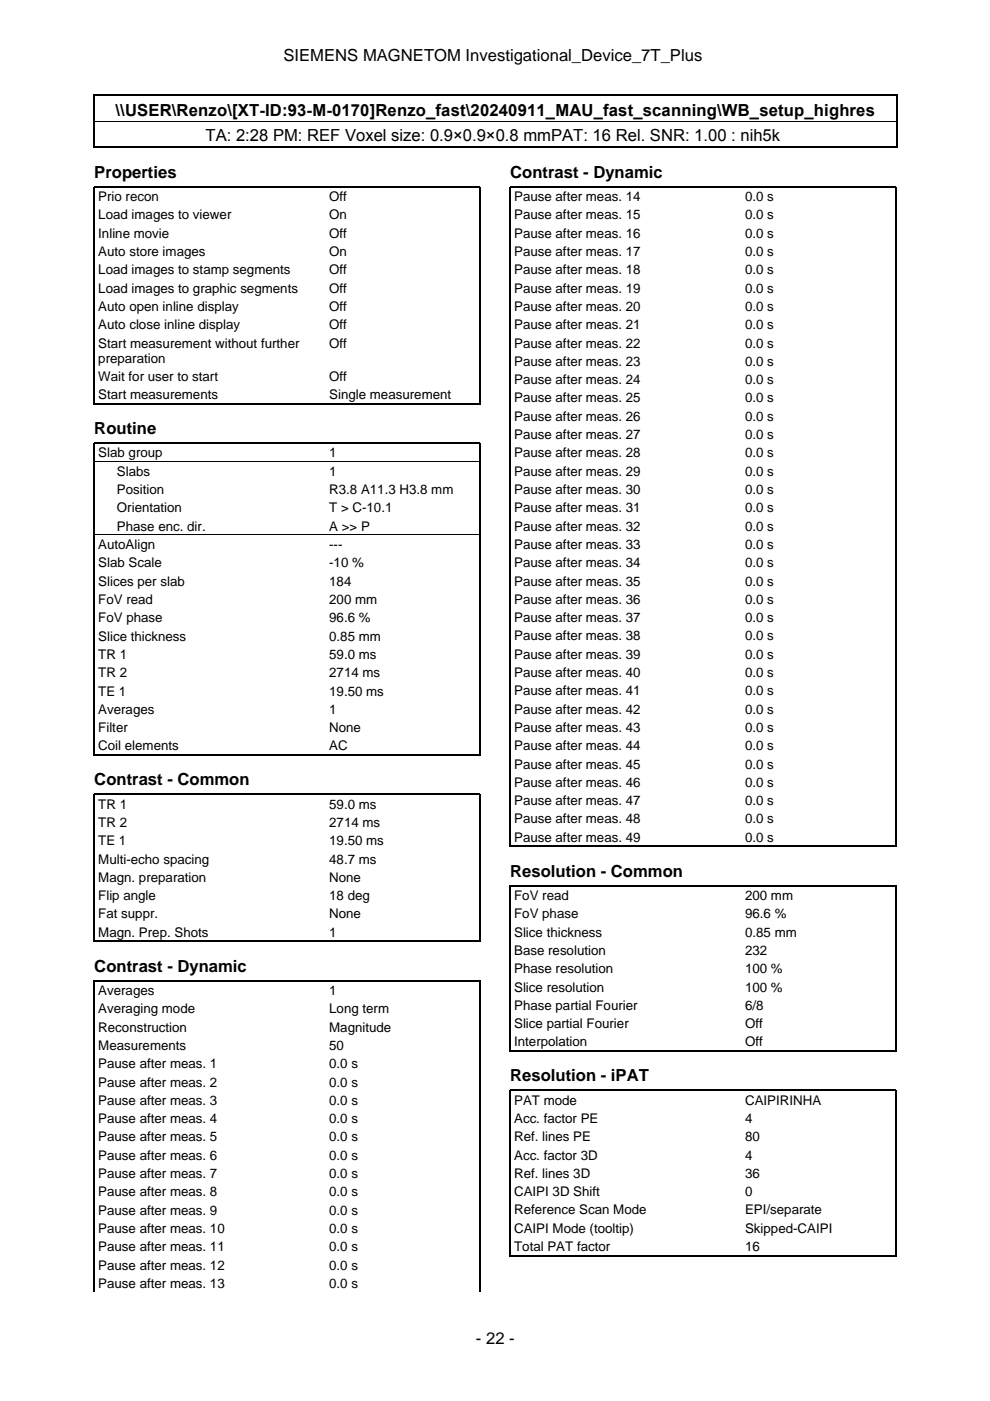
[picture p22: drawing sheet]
<svg xmlns="http://www.w3.org/2000/svg" width="210mm" height="297mm" viewBox="0 0 210 297" stroke-linecap="round" stroke-linejoin="round" font-family="sans-serif">
<defs><g id="words">
<g font-size="3.5">
<text x="60.1" y="12.9">SIEMENS MAGNETOM Investigational_Device_7T_Plus</text>
<text x="24.5" y="24.6">\\USER\Renzo\[XT-ID:93-M-0170]Renzo_fast\20240911_MAU_fast_scanning\WB_setup_highres</text>
<text x="43.6" y="29.9">TA: 2:28 PM: REF Voxel size: 0.9×0.9×0.8 mmPAT: 16 Rel. SNR: 1.00 : nih5k</text>
<text x="20" y="37.7">Properties</text>
<text x="108.2" y="37.7">Contrast - Dynamic</text>
<text x="20" y="92">Routine</text>
<text x="20" y="166.5">Contrast - Common</text>
<text x="108.2" y="185.9">Resolution - Common</text>
<text x="20" y="206">Contrast - Dynamic</text>
<text x="108.2" y="229.3">Resolution - iPAT</text>
<text x="100.9" y="284.9">- 22 -</text>
</g>
<g font-size="2.8">
<text x="20.8" y="42.6">Prio recon</text>
<text x="20.8" y="46.5">Load images to viewer</text>
<text x="69.8" y="42.6">Off</text>
<text x="69.8" y="46.5">On</text>
<text x="109" y="42.6">Pause after meas. 14</text>
<text x="109" y="46.5">Pause after meas. 15</text>
<text x="158" y="42.6">0.0 s</text>
<text x="158" y="46.5">0.0 s</text>
<text x="20.8" y="50.4">Inline movie</text>
<text x="69.8" y="50.4">Off</text>
<text x="109" y="50.4">Pause after meas. 16</text>
<text x="158" y="50.4">0.0 s</text>
<text x="20.8" y="54.3">Auto store images</text>
<text x="20.8" y="58.2">Load images to stamp segments</text>
<text x="69.8" y="54.3">On</text>
<text x="69.8" y="58.2">Off</text>
<text x="109" y="54.3">Pause after meas. 17</text>
<text x="109" y="58.2">Pause after meas. 18</text>
<text x="158" y="54.3">0.0 s</text>
<text x="158" y="58.2">0.0 s</text>
<text x="20.8" y="62.1">Load images to graphic segments</text>
<text x="20.8" y="65.9">Auto open inline display</text>
<text x="69.8" y="62.1">Off</text>
<text x="69.8" y="65.9">Off</text>
<text x="109" y="62.1">Pause after meas. 19</text>
<text x="109" y="65.9">Pause after meas. 20</text>
<text x="158" y="62.1">0.0 s</text>
<text x="158" y="65.9">0.0 s</text>
<text x="20.8" y="69.8">Auto close inline display</text>
<text x="69.8" y="69.8">Off</text>
<text x="109" y="69.8">Pause after meas. 21</text>
<text x="158" y="69.8">0.0 s</text>
<text x="20.8" y="73.7">Start measurement without further</text>
<text x="20.8" y="76.9">preparation</text>
<text x="69.8" y="73.7">Off</text>
<text x="109" y="73.7">Pause after meas. 22</text>
<text x="109" y="77.6">Pause after meas. 23</text>
<text x="158" y="73.7">0.0 s</text>
<text x="158" y="77.6">0.0 s</text>
<text x="20.8" y="80.7">Wait for user to start</text>
<text x="69.8" y="80.7">Off</text>
<text x="109" y="81.5">Pause after meas. 24</text>
<text x="158" y="81.5">0.0 s</text>
<text x="20.8" y="84.6">Start measurements</text>
<text x="69.8" y="84.6">Single measurement</text>
<text x="109" y="85.3">Pause after meas. 25</text>
<text x="109" y="89.2">Pause after meas. 26</text>
<text x="158" y="85.3">0.0 s</text>
<text x="158" y="89.2">0.0 s</text>
<text x="109" y="93.1">Pause after meas. 27</text>
<text x="158" y="93.1">0.0 s</text>
<text x="20.8" y="97">Slab group</text>
<text x="24.8" y="100.9">Slabs</text>
<text x="69.8" y="97">1</text>
<text x="69.8" y="100.9">1</text>
<text x="109" y="97">Pause after meas. 28</text>
<text x="109" y="100.9">Pause after meas. 29</text>
<text x="158" y="97">0.0 s</text>
<text x="158" y="100.9">0.0 s</text>
<text x="24.8" y="104.8">Position</text>
<text x="69.8" y="104.8">R3.8 A11.3 H3.8 mm</text>
<text x="109" y="104.7">Pause after meas. 30</text>
<text x="158" y="104.7">0.0 s</text>
<text x="24.8" y="108.6">Orientation</text>
<text x="24.8" y="112.5">Phase enc. dir.</text>
<text x="69.8" y="108.6">T &gt; C-10.1</text>
<text x="69.8" y="112.5">A &gt;&gt; P</text>
<text x="109" y="108.6">Pause after meas. 31</text>
<text x="109" y="112.5">Pause after meas. 32</text>
<text x="158" y="108.6">0.0 s</text>
<text x="158" y="112.5">0.0 s</text>
<text x="20.8" y="116.4">AutoAlign</text>
<text x="69.8" y="116.4">---</text>
<text x="109" y="116.4">Pause after meas. 33</text>
<text x="158" y="116.4">0.0 s</text>
<text x="20.8" y="120.3">Slab Scale</text>
<text x="20.8" y="124.2">Slices per slab</text>
<text x="69.8" y="120.3">-10 %</text>
<text x="69.8" y="124.2">184</text>
<text x="109" y="120.3">Pause after meas. 34</text>
<text x="109" y="124.1">Pause after meas. 35</text>
<text x="158" y="120.3">0.0 s</text>
<text x="158" y="124.1">0.0 s</text>
<text x="20.8" y="128.1">FoV read</text>
<text x="20.8" y="131.9">FoV phase</text>
<text x="69.8" y="128.1">200 mm</text>
<text x="69.8" y="131.9">96.6 %</text>
<text x="109" y="128">Pause after meas. 36</text>
<text x="109" y="131.9">Pause after meas. 37</text>
<text x="158" y="128">0.0 s</text>
<text x="158" y="131.9">0.0 s</text>
<text x="20.8" y="135.8">Slice thickness</text>
<text x="69.8" y="135.8">0.85 mm</text>
<text x="109" y="135.8">Pause after meas. 38</text>
<text x="158" y="135.8">0.0 s</text>
<text x="20.8" y="139.7">TR 1</text>
<text x="20.8" y="143.6">TR 2</text>
<text x="69.8" y="139.7">59.0 ms</text>
<text x="69.8" y="143.6">2714 ms</text>
<text x="109" y="139.7">Pause after meas. 39</text>
<text x="109" y="143.5">Pause after meas. 40</text>
<text x="158" y="139.7">0.0 s</text>
<text x="158" y="143.5">0.0 s</text>
<text x="20.8" y="147.5">TE 1</text>
<text x="69.8" y="147.5">19.50 ms</text>
<text x="109" y="147.4">Pause after meas. 41</text>
<text x="158" y="147.4">0.0 s</text>
<text x="20.8" y="151.3">Averages</text>
<text x="20.8" y="155.2">Filter</text>
<text x="69.8" y="151.3">1</text>
<text x="69.8" y="155.2">None</text>
<text x="109" y="151.3">Pause after meas. 42</text>
<text x="109" y="155.2">Pause after meas. 43</text>
<text x="158" y="151.3">0.0 s</text>
<text x="158" y="155.2">0.0 s</text>
<text x="20.8" y="159.1">Coil elements</text>
<text x="69.8" y="159.1">AC</text>
<text x="109" y="159.1">Pause after meas. 44</text>
<text x="158" y="159.1">0.0 s</text>
<text x="109" y="162.9">Pause after meas. 45</text>
<text x="109" y="166.8">Pause after meas. 46</text>
<text x="158" y="162.9">0.0 s</text>
<text x="158" y="166.8">0.0 s</text>
<text x="20.8" y="171.4">TR 1</text>
<text x="69.8" y="171.4">59.0 ms</text>
<text x="109" y="170.7">Pause after meas. 47</text>
<text x="158" y="170.7">0.0 s</text>
<text x="20.8" y="175.3">TR 2</text>
<text x="20.8" y="179.2">TE 1</text>
<text x="69.8" y="175.3">2714 ms</text>
<text x="69.8" y="179.2">19.50 ms</text>
<text x="109" y="174.6">Pause after meas. 48</text>
<text x="109" y="178.5">Pause after meas. 49</text>
<text x="158" y="174.6">0.0 s</text>
<text x="158" y="178.5">0.0 s</text>
<text x="20.8" y="183.1">Multi-echo spacing</text>
<text x="69.8" y="183.1">48.7 ms</text>
<text x="20.8" y="187">Magn. preparation</text>
<text x="20.8" y="190.9">Flip angle</text>
<text x="69.8" y="187">None</text>
<text x="69.8" y="190.9">18 deg</text>
<text x="109" y="190.8">FoV read</text>
<text x="158" y="190.8">200 mm</text>
<text x="20.8" y="194.7">Fat suppr.</text>
<text x="69.8" y="194.7">None</text>
<text x="109" y="194.7">FoV phase</text>
<text x="158" y="194.7">96.6 %</text>
<text x="20.8" y="198.6">Magn. Prep. Shots</text>
<text x="69.8" y="198.6">1</text>
<text x="109" y="198.6">Slice thickness</text>
<text x="109" y="202.5">Base resolution</text>
<text x="158" y="198.6">0.85 mm</text>
<text x="158" y="202.5">232</text>
<text x="109" y="206.3">Phase resolution</text>
<text x="158" y="206.3">100 %</text>
<text x="20.8" y="211">Averages</text>
<text x="20.8" y="214.8">Averaging mode</text>
<text x="69.8" y="211">1</text>
<text x="69.8" y="214.8">Long term</text>
<text x="109" y="210.2">Slice resolution</text>
<text x="109" y="214.1">Phase partial Fourier</text>
<text x="158" y="210.2">100 %</text>
<text x="158" y="214.1">6/8</text>
<text x="20.8" y="218.7">Reconstruction</text>
<text x="69.8" y="218.7">Magnitude</text>
<text x="109" y="218">Slice partial Fourier</text>
<text x="109" y="221.9">Interpolation</text>
<text x="158" y="218">Off</text>
<text x="158" y="221.9">Off</text>
<text x="20.8" y="222.6">Measurements</text>
<text x="20.8" y="226.5">Pause after meas. 1</text>
<text x="69.8" y="222.6">50</text>
<text x="69.8" y="226.5">0.0 s</text>
<text x="20.8" y="230.4">Pause after meas. 2</text>
<text x="69.8" y="230.4">0.0 s</text>
<text x="20.8" y="234.2">Pause after meas. 3</text>
<text x="20.8" y="238.1">Pause after meas. 4</text>
<text x="69.8" y="234.2">0.0 s</text>
<text x="69.8" y="238.1">0.0 s</text>
<text x="109" y="234.2">PAT mode</text>
<text x="109" y="238.1">Acc. factor PE</text>
<text x="158" y="234.2">CAIPIRINHA</text>
<text x="158" y="238.1">4</text>
<text x="20.8" y="242">Pause after meas. 5</text>
<text x="20.8" y="245.9">Pause after meas. 6</text>
<text x="69.8" y="242">0.0 s</text>
<text x="69.8" y="245.9">0.0 s</text>
<text x="109" y="242">Ref. lines PE</text>
<text x="109" y="245.8">Acc. factor 3D</text>
<text x="158" y="242">80</text>
<text x="158" y="245.8">4</text>
<text x="20.8" y="249.8">Pause after meas. 7</text>
<text x="69.8" y="249.8">0.0 s</text>
<text x="109" y="249.7">Ref. lines 3D</text>
<text x="158" y="249.7">36</text>
<text x="20.8" y="253.6">Pause after meas. 8</text>
<text x="20.8" y="257.5">Pause after meas. 9</text>
<text x="69.8" y="253.6">0.0 s</text>
<text x="69.8" y="257.5">0.0 s</text>
<text x="109" y="253.6">CAIPI 3D Shift</text>
<text x="109" y="257.5">Reference Scan Mode</text>
<text x="158" y="253.6">0</text>
<text x="158" y="257.5">EPI/separate</text>
<text x="20.8" y="261.4">Pause after meas. 10</text>
<text x="69.8" y="261.4">0.0 s</text>
<text x="109" y="261.4">CAIPI Mode (tooltip)</text>
<text x="158" y="261.4">Skipped-CAIPI</text>
<text x="20.8" y="265.3">Pause after meas. 11</text>
<text x="20.8" y="269.2">Pause after meas. 12</text>
<text x="69.8" y="265.3">0.0 s</text>
<text x="69.8" y="269.2">0.0 s</text>
<text x="109" y="265.3">Total PAT factor</text>
<text x="158" y="265.3">16</text>
<text x="20.8" y="273">Pause after meas. 13</text>
<text x="69.8" y="273">0.0 s</text>
</g>
</g></defs>
<g fill="none" stroke="#000" stroke-width=".26">
<path d="M19.9 20v11.3M20 20.2h170M20 31.2h170M190.1 20v11.3M20 85.8v-46.2h81.8v46.2M20.1 85.6h81.6M20 160.2v-66.2h81.8v66.2M20.1 160.1h81.6M108.2 179.6v-140h81.8v140M108.3 179.5h81.6M20 199.7v-31.3h81.8v31.3M20.1 199.6h81.6"/>
<path d="M108.2 223v-35.2h81.8v35.2M108.3 222.9h81.6M20 273.9v-66h81.8v66M108.2 266.4v-35.2h81.8v35.2M108.3 266.2h81.6"/>
</g>
<path d="M20 25.7h170M20.1 97.8h81.6M20.1 113.4h81.6" fill="none" stroke="#000" stroke-width=".21"/>
<use href="#words"/>
</svg>
